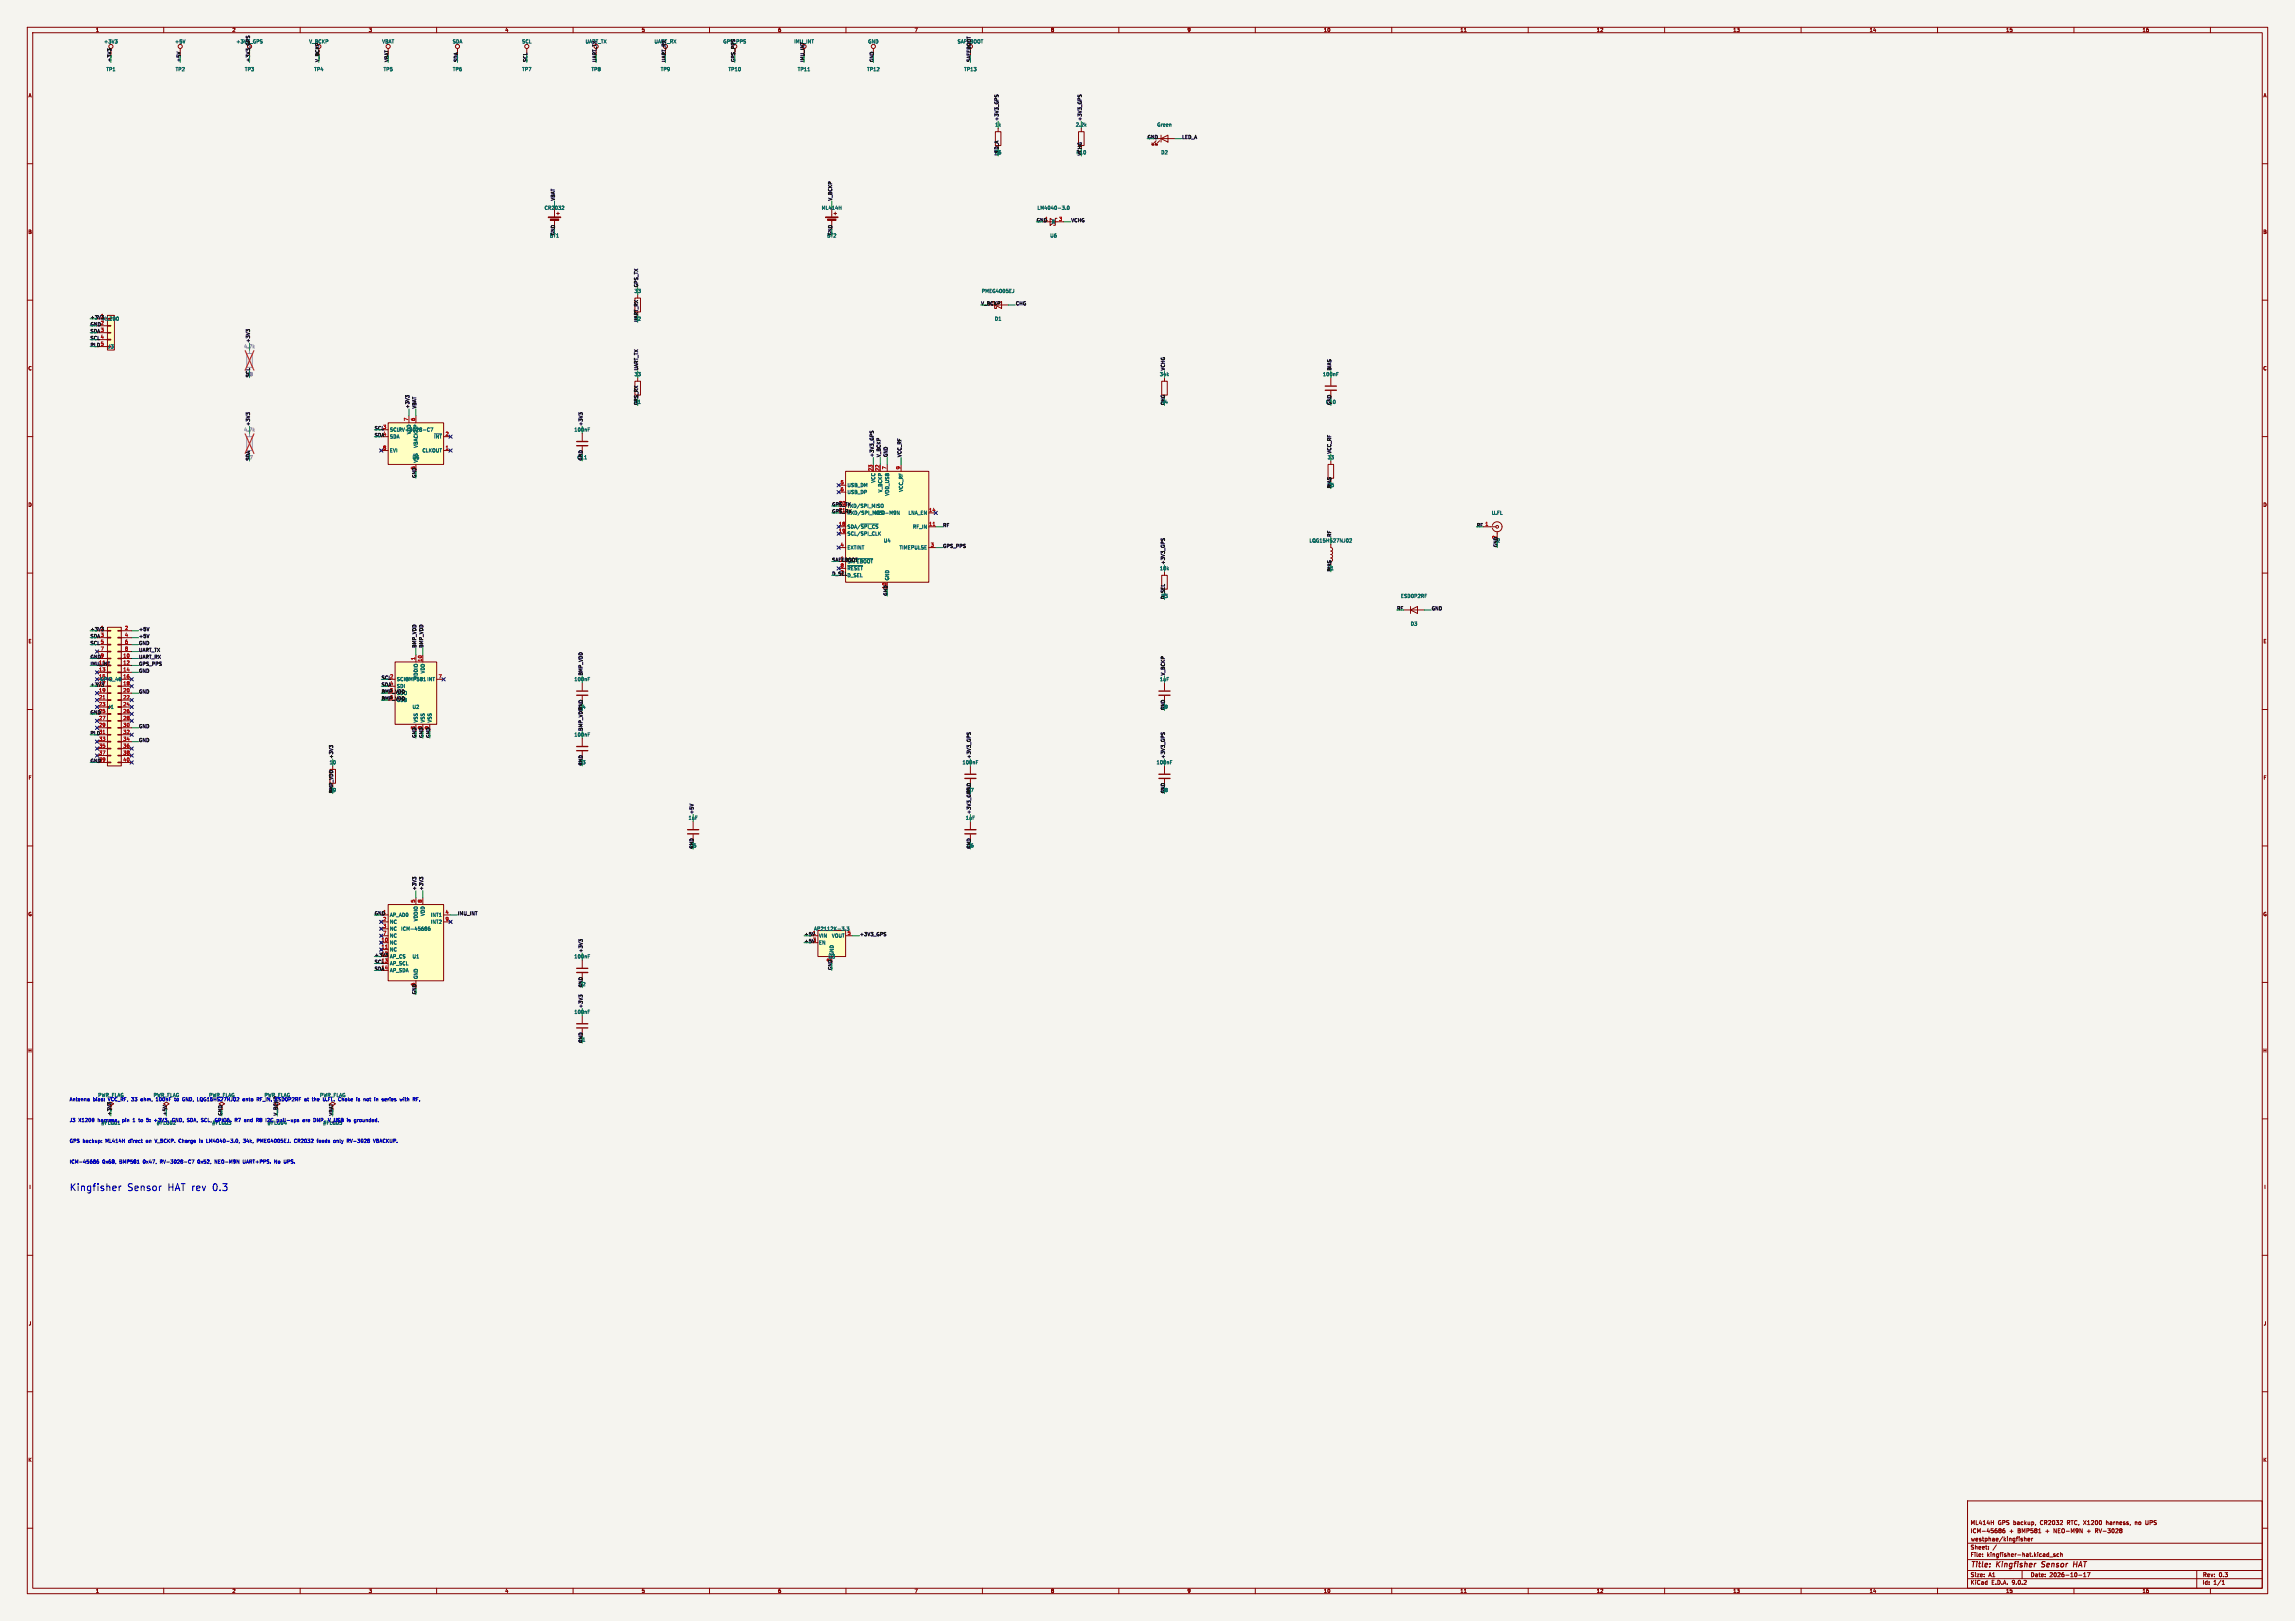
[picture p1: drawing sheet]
<svg xmlns="http://www.w3.org/2000/svg" width="841mm" height="594mm" viewBox="0 0 841 594" stroke-linecap="round" stroke-linejoin="round" font-family="sans-serif">
<defs><g id="words">
<g font-size="3.5" fill="#0000c2">
<text x="25.4" y="436.6">Kingfisher</text>
<text x="46.4" y="436.6">Sensor</text>
<text x="61.1" y="436.6">HAT rev</text>
<text x="77.3" y="436.6">0.3</text>
</g>
<g font-size="2.8" fill="#840000">
<text x="722" y="574.9">Title:</text>
<text x="731.7" y="574.9">Kingfisher</text>
<text x="749" y="574.9">Sensor</text>
<text x="761.4" y="574.9">HAT</text>
</g>
<g font-size="2.1" fill="#840000">
<text x="722" y="562">ICM-45686</text>
<text x="722" y="559">ML414H</text>
<text x="732.1" y="559">GPS backup,</text>
<text x="736.2" y="562">+</text>
<text x="739.4" y="562">BMP581</text>
<text x="747.8" y="559">CR2032</text>
<text x="749.7" y="562">+</text>
<text x="752.8" y="562">NEO-M9N</text>
<text x="757.8" y="559">RTC, X1200</text>
<text x="765.2" y="562">+</text>
<text x="768.4" y="562">RV-3028</text>
<text x="772.4" y="559">harness,</text>
<text x="783.1" y="559">no</text>
<text x="787.1" y="559">UPS</text>
<text x="722" y="568">Sheet:</text>
<text x="722" y="565.2">westphae/kingfisher</text>
<text x="722" y="570.7">File:</text>
<text x="728.1" y="570.7">kingfisher-hat.kicad_sch</text>
<text x="722" y="580.9">KiCad</text>
<text x="722" y="578.1">Size:</text>
<text x="728.7" y="578.1">A1</text>
<text x="729.7" y="580.9">E.D.A.</text>
<text x="737.3" y="580.9">9.0.2</text>
<text x="744" y="578.1">Date:</text>
<text x="751" y="578.1">2026-10-17</text>
<text x="807" y="578.3">Rev:</text>
<text x="807" y="580.9">Id:</text>
<text x="811.1" y="580.9">1/1</text>
<text x="813.4" y="578.3">0.3</text>
</g>
<g font-size="1.8" fill="#840000">
<text x="35" y="11.9">1</text>
<text x="85" y="11.9">2</text>
<text x="135" y="11.9">3</text>
<text x="185" y="11.9">4</text>
<text x="235" y="11.9">5</text>
<text x="285" y="11.9">6</text>
<text x="335" y="11.9">7</text>
<text x="385" y="11.9">8</text>
<text x="435" y="11.9">9</text>
<text x="485" y="11.9">10</text>
<text x="535" y="11.9">11</text>
<text x="585" y="11.9">12</text>
<text x="635" y="11.9">13</text>
<text x="685" y="11.9">14</text>
<text x="735" y="11.9">15</text>
<text x="785" y="11.9">16</text>
<text x="10.3" y="35.9">A</text>
<text x="829.3" y="35.9">A</text>
<text x="10.3" y="85.9">B</text>
<text x="829.2" y="85.9">B</text>
<text x="10.3" y="135.9">C</text>
<text x="829.2" y="135.9">C</text>
<text x="10.3" y="185.9">D</text>
<text x="829.2" y="185.9">D</text>
<text x="10.3" y="235.9">E</text>
<text x="829.3" y="235.9">E</text>
<text x="10.3" y="285.9">F</text>
<text x="829.3" y="285.9">F</text>
<text x="10.3" y="335.9">G</text>
<text x="829.2" y="335.9">G</text>
<text x="10.2" y="385.9">H</text>
<text x="829.2" y="385.9">H</text>
<text x="10.6" y="435.9">I</text>
<text x="829.6" y="435.9">I</text>
<text x="10.4" y="485.9">J</text>
<text x="829.4" y="485.9">J</text>
<text x="10.3" y="535.9">K</text>
<text x="829.2" y="535.9">K</text>
<text x="35" y="583.9">1</text>
<text x="85" y="583.9">2</text>
<text x="135" y="583.9">3</text>
<text x="185" y="583.9">4</text>
<text x="235" y="583.9">5</text>
<text x="285" y="583.9">6</text>
<text x="335" y="583.9">7</text>
<text x="385" y="583.9">8</text>
<text x="435" y="583.9">9</text>
<text x="485" y="583.9">10</text>
<text x="535" y="583.9">11</text>
<text x="585" y="583.9">12</text>
<text x="635" y="583.9">13</text>
<text x="685" y="583.9">14</text>
<text x="735" y="583.9">15</text>
<text x="785" y="583.9">16</text>
</g>
<g font-size="1.8" fill="#006464">
<text x="38" y="16.1">+3V3</text>
<text x="64" y="16.1">+5V</text>
<text x="86.4" y="16.1">+3V3_GPS</text>
<text x="113.2" y="16.1">V_BCKP</text>
<text x="139.9" y="16.1">VBAT</text>
<text x="165.8" y="16.1">SDA</text>
<text x="191.2" y="16.1">SCL</text>
<text x="239.7" y="16.1">UART_RX</text>
<text x="264.9" y="16.1">GPS_PPS</text>
<text x="290.9" y="16.1">IMU_INT</text>
<text x="318" y="16.1">GND</text>
<text x="38.8" y="26.3">TP1</text>
<text x="64.2" y="26.3">TP2</text>
<text x="89.6" y="26.3">TP3</text>
<text x="115" y="26.3">TP4</text>
<text x="140.4" y="26.3">TP5</text>
<text x="165.8" y="26.3">TP6</text>
<text x="191.2" y="26.3">TP7</text>
<text x="216.6" y="26.3">TP8</text>
<text x="242" y="26.3">TP9</text>
<text x="266.8" y="26.3">TP10</text>
<text x="292.2" y="26.3">TP11</text>
<text x="317.6" y="26.3">TP12</text>
<text x="353.2" y="26.3">TP13</text>
<text x="364.5" y="46.6">1k</text>
<text x="394.1" y="46.6">2.2k</text>
<text x="423.9" y="46.6">Green</text>
<text x="425.4" y="56.7">D2</text>
<text x="199.4" y="77.1">CR2032</text>
<text x="301" y="77.1">ML414H</text>
<text x="380" y="77.1">LM4040-3.0</text>
<text x="385.4" y="82.1">K</text>
<text x="384.7" y="87.2">U6</text>
<text x="232.4" y="107.5">33</text>
<text x="359.6" y="107.5">PMEG4005EJ</text>
<text x="37.5" y="117.7">X1200</text>
<text x="364.4" y="117.7">D1</text>
<text x="39.4" y="127.9">J3</text>
<text x="232.4" y="138">33</text>
<text x="424.9" y="138">34k</text>
<text x="484.6" y="138">100nF</text>
<text x="142.7" y="158.3">SCLRV-3028-C7</text>
<text x="142.7" y="160.9">SDA</text>
<text x="150.7" y="159.3" transform="rotate(-90 150.7 159.3)">VDD</text>
<text x="158.9" y="160.9">~{INT}</text>
<text x="210.3" y="158.3">100nF</text>
<text x="142.7" y="166">EVI</text>
<text x="153.3" y="164.2" transform="rotate(-90 153.3 164.2)">VBACKUP</text>
<text x="154.7" y="166">CLKOUT</text>
<text x="151" y="168.5">U5</text>
<text x="153.3" y="169.7" transform="rotate(-90 153.3 169.7)">VSS</text>
<text x="486.4" y="168.5">33</text>
<text x="310.4" y="178.7">USB_DM</text>
<text x="320.9" y="177.1" transform="rotate(-90 320.9 177.1)">VCC</text>
<text x="310.4" y="181.2">USB_DP</text>
<text x="323.4" y="180.6" transform="rotate(-90 323.4 180.6)">V_BCKP</text>
<text x="326" y="181.8" transform="rotate(-90 326 181.8)">VDD_USB</text>
<text x="331.1" y="180.4" transform="rotate(-90 331.1 180.4)">VCC_RF</text>
<text x="310.4" y="186.3">TXD/SPI_MISO</text>
<text x="310.4" y="188.8">RXD/SPI_MOSI</text>
<text x="320.3" y="188.8">NEO-M9N</text>
<text x="332.8" y="188.8">LNA_EN</text>
<text x="546.5" y="188.8">U.FL</text>
<text x="310.4" y="193.9">SDA/~{SPI_CS}</text>
<text x="310.4" y="196.4">SCL/SPI_CLK</text>
<text x="334.4" y="193.9">RF_IN</text>
<text x="310.4" y="201.5">EXTINT</text>
<text x="323.7" y="199">U4</text>
<text x="329.5" y="201.5">TIMEPULSE</text>
<text x="479.7" y="199">LQG15HS27NJ02</text>
<text x="310.4" y="206.6">~{SAFEBOOT}</text>
<text x="310.4" y="209.1">~{RESET}</text>
<text x="424.9" y="209.1">10k</text>
<text x="310.4" y="211.7">D_SEL</text>
<text x="326" y="212.9" transform="rotate(-90 326 212.9)">GND</text>
<text x="513.2" y="219.3">ESD0P2RF</text>
<text x="516.8" y="229.5">D3</text>
<text x="36.2" y="248.7">15</text>
<text x="36.6" y="249.8">GPIO_40</text>
<text x="145.3" y="249.8">SCKBMP581 INT</text>
<text x="153.3" y="248.8" transform="rotate(-90 153.3 248.8)">VDDIO</text>
<text x="155.8" y="246.9" transform="rotate(-90 155.8 246.9)">VDD</text>
<text x="210.3" y="249.8">100nF</text>
<text x="424.9" y="249.8">1uF</text>
<text x="39.4" y="259.9">J1</text>
<text x="151" y="259.9">U2</text>
<text x="153.3" y="264.9" transform="rotate(-90 153.3 264.9)">VSS</text>
<text x="155.8" y="264.9" transform="rotate(-90 155.8 264.9)">VSS</text>
<text x="158.3" y="264.9" transform="rotate(-90 158.3 264.9)">VSS</text>
<text x="210.3" y="270.1">100nF</text>
<text x="120.6" y="280.3">10</text>
<text x="352.6" y="280.3">100nF</text>
<text x="423.7" y="280.3">100nF</text>
<text x="252.2" y="300.6">1uF</text>
<text x="353.8" y="300.6">1uF</text>
<text x="155.8" y="335.8" transform="rotate(-90 155.8 335.8)">VDD</text>
<text x="142.7" y="336.1">AP_AD0</text>
<text x="142.7" y="338.7">NC</text>
<text x="142.7" y="341.2">NC</text>
<text x="146.8" y="341.2">ICM-45686</text>
<text x="153.3" y="337.7" transform="rotate(-90 153.3 337.7)">VDDIO</text>
<text x="157.7" y="336.1">INT1</text>
<text x="157.7" y="338.7">INT2</text>
<text x="298.2" y="341.2">AP2112K-3.3</text>
<text x="142.7" y="343.8">NC</text>
<text x="142.7" y="346.3">NC</text>
<text x="300" y="343.8">VIN</text>
<text x="300" y="346.3">EN</text>
<text x="304.7" y="343.8">VOUT</text>
<text x="310.4" y="342.6">5</text>
<text x="142.7" y="348.8">NC</text>
<text x="142.7" y="351.4">AP_CS</text>
<text x="142.7" y="353.9">AP_SCL</text>
<text x="151" y="351.4">U1</text>
<text x="210.3" y="351.4">100nF</text>
<text x="303.4" y="351.4">U3</text>
<text x="305.7" y="350.3" transform="rotate(-90 305.7 350.3)">GND</text>
<text x="142.7" y="356.5">AP_SDA</text>
<text x="153.3" y="358.9" transform="rotate(-90 153.3 358.9)">GND</text>
<text x="210.3" y="371.7">100nF</text>
<text x="96.8" y="402.2">PWR_FLAG</text>
</g>
<g font-size="1.8" fill="#0f0f0f">
<text x="214.4" y="16.1">UART_TX</text>
<text x="350.8" y="16.1">SAFEBOOT</text>
<text x="366.1" y="44.4" transform="rotate(-90 366.1 44.4)">+3V3_GPS</text>
<text x="396.6" y="44.4" transform="rotate(-90 396.6 44.4)">+3V3_GPS</text>
<text x="433.1" y="51.1">LED_A</text>
<text x="364.4" y="56.7">R6</text>
<text x="394.3" y="56.7">R10</text>
<text x="203.5" y="73.7" transform="rotate(-90 203.5 73.7)">VBAT</text>
<text x="305.1" y="73.7" transform="rotate(-90 305.1 73.7)">V_BCKP</text>
<text x="382.8" y="81">1</text>
<text x="392.4" y="81.6">VCHG</text>
<text x="201.4" y="87.2">BT1</text>
<text x="303" y="87.2">BT2</text>
<text x="234" y="105.4" transform="rotate(-90 234 105.4)">GPS_TX</text>
<text x="372.1" y="112.1">CHG</text>
<text x="36.8" y="116.6">1</text>
<text x="36.8" y="119.1">2</text>
<text x="232.3" y="117.7">R2</text>
<text x="91.8" y="125.7" transform="rotate(-90 91.8 125.7)">+3V3</text>
<text x="36.8" y="126.7">5</text>
<text x="234" y="135.9" transform="rotate(-90 234 135.9)">UART_TX</text>
<text x="427" y="135.9" transform="rotate(-90 427 135.9)">VCHG</text>
<text x="488" y="135.9" transform="rotate(-90 488 135.9)">BIAS</text>
<text x="90.1" y="138">R8</text>
<text x="150.2" y="149.9" transform="rotate(-90 150.2 149.9)">+3V3</text>
<text x="152.7" y="149.9" transform="rotate(-90 152.7 149.9)">VBAT</text>
<text x="232.3" y="148.2">R1</text>
<text x="425.4" y="148.2">R4</text>
<text x="485.7" y="148.2">C10</text>
<text x="91.8" y="156.2" transform="rotate(-90 91.8 156.2)">+3V3</text>
<text x="140.3" y="157.2">3</text>
<text x="140.3" y="159.8">4</text>
<text x="213.7" y="156.2" transform="rotate(-90 213.7 156.2)">+3V3</text>
<text x="320.4" y="167.6" transform="rotate(-90 320.4 167.6)">+3V3_GPS</text>
<text x="322.9" y="167.6" transform="rotate(-90 322.9 167.6)">V_BCKP</text>
<text x="325.4" y="167.6" transform="rotate(-90 325.4 167.6)">GND</text>
<text x="330.5" y="167.6" transform="rotate(-90 330.5 167.6)">VCC_RF</text>
<text x="488" y="166.4" transform="rotate(-90 488 166.4)">VCC_RF</text>
<text x="90.1" y="168.5">R7</text>
<text x="152.1" y="172.2" transform="rotate(-90 152.1 172.2)">5</text>
<text x="211.4" y="168.5">C11</text>
<text x="486.3" y="178.7">R5</text>
<text x="307.3" y="185.2">20</text>
<text x="307.3" y="187.7">21</text>
<text x="345.4" y="193.4">RF</text>
<text x="488" y="196.8" transform="rotate(-90 488 196.8)">RF</text>
<text x="548.4" y="197.6" transform="rotate(-90 548.4 197.6)">2</text>
<text x="345.4" y="201">GPS_PPS</text>
<text x="547.4" y="199">J2</text>
<text x="307.9" y="205.5">1</text>
<text x="427" y="207" transform="rotate(-90 427 207)">+3V3_GPS</text>
<text x="486.5" y="209.1">L1</text>
<text x="307.9" y="210.6">2</text>
<text x="324.9" y="215.9" transform="rotate(-90 324.9 215.9)">10</text>
<text x="425.4" y="219.3">R3</text>
<text x="524.5" y="223.8">GND</text>
<text x="36.8" y="230.9">1</text>
<text x="50.8" y="231.5">+5V</text>
<text x="50.8" y="234">+5V</text>
<text x="50.8" y="236.5">GND</text>
<text x="50.8" y="239.1">UART_TX</text>
<text x="152.7" y="237.5" transform="rotate(-90 152.7 237.5)">BMP_VDD</text>
<text x="155.3" y="237.5" transform="rotate(-90 155.3 237.5)">BMP_VDD</text>
<text x="36.2" y="243.6">11</text>
<text x="36.8" y="241">9</text>
<text x="50.8" y="241.6">UART_RX</text>
<text x="50.8" y="244.2">GPS_PPS</text>
<text x="36.2" y="251.2">17</text>
<text x="50.8" y="246.7">GND</text>
<text x="142.8" y="248.7">2</text>
<text x="142.8" y="251.2">4</text>
<text x="213.7" y="247.6" transform="rotate(-90 213.7 247.6)">BMP_VDD</text>
<text x="427" y="247.6" transform="rotate(-90 427 247.6)">V_BCKP</text>
<text x="50.8" y="254.3">GND</text>
<text x="142.8" y="253.7">5</text>
<text x="142.8" y="256.3">6</text>
<text x="145.3" y="252.3">SDI</text>
<text x="145.3" y="254.9">SDO</text>
<text x="145.3" y="257.4">CSB</text>
<text x="36.2" y="261.4">25</text>
<text x="212" y="259.9">C4</text>
<text x="425.4" y="259.9">C9</text>
<text x="36.2" y="269">31</text>
<text x="50.8" y="267">GND</text>
<text x="152.1" y="267.4" transform="rotate(-90 152.1 267.4)">3</text>
<text x="154.7" y="267.4" transform="rotate(-90 154.7 267.4)">8</text>
<text x="157.2" y="267.4" transform="rotate(-90 157.2 267.4)">9</text>
<text x="213.7" y="268" transform="rotate(-90 213.7 268)">BMP_VDD</text>
<text x="50.8" y="272.1">GND</text>
<text x="36.2" y="279.1">39</text>
<text x="122.2" y="278.1" transform="rotate(-90 122.2 278.1)">+3V3</text>
<text x="212" y="280.3">C3</text>
<text x="355.9" y="278.1" transform="rotate(-90 355.9 278.1)">+3V3_GPS</text>
<text x="427" y="278.1" transform="rotate(-90 427 278.1)">+3V3_GPS</text>
<text x="120.6" y="290.4">R9</text>
<text x="354.3" y="290.4">C7</text>
<text x="425.4" y="290.4">C8</text>
<text x="254.3" y="298.4" transform="rotate(-90 254.3 298.4)">+5V</text>
<text x="355.9" y="298.4" transform="rotate(-90 355.9 298.4)">+3V3_GPS</text>
<text x="252.7" y="310.7">C5</text>
<text x="354.3" y="310.7">C6</text>
<text x="152.7" y="326.4" transform="rotate(-90 152.7 326.4)">+3V3</text>
<text x="155.3" y="326.4" transform="rotate(-90 155.3 326.4)">+3V3</text>
<text x="140.3" y="335">1</text>
<text x="167.6" y="335.6">IMU_INT</text>
<text x="297.7" y="342.6">1</text>
<text x="297.7" y="345.2">3</text>
<text x="315" y="343.2">+3V3_GPS</text>
<text x="139.7" y="350.3">12</text>
<text x="139.7" y="352.8">13</text>
<text x="213.7" y="349.2" transform="rotate(-90 213.7 349.2)">+3V3</text>
<text x="304.5" y="352.5" transform="rotate(-90 304.5 352.5)">2</text>
<text x="139.7" y="355.3">14</text>
<text x="152.1" y="361.4" transform="rotate(-90 152.1 361.4)">6</text>
<text x="212" y="361.5">C2</text>
<text x="213.7" y="369.6" transform="rotate(-90 213.7 369.6)">+3V3</text>
<text x="212" y="381.9">C1</text>
</g>
<g font-size="1.8" fill="#009600">
<text x="41" y="22.9" transform="rotate(-90 41 22.9)">+3V3</text>
<text x="66.4" y="22.9" transform="rotate(-90 66.4 22.9)">+5V</text>
<text x="91.8" y="22.9" transform="rotate(-90 91.8 22.9)">+3V3_GPS</text>
<text x="117.2" y="22.9" transform="rotate(-90 117.2 22.9)">V_BCKP</text>
<text x="142.6" y="22.9" transform="rotate(-90 142.6 22.9)">VBAT</text>
<text x="168" y="22.9" transform="rotate(-90 168 22.9)">SDA</text>
<text x="193.4" y="22.9" transform="rotate(-90 193.4 22.9)">SCL</text>
<text x="218.8" y="22.9" transform="rotate(-90 218.8 22.9)">UART_TX</text>
<text x="244.2" y="22.9" transform="rotate(-90 244.2 22.9)">UART_RX</text>
<text x="269.6" y="22.9" transform="rotate(-90 269.6 22.9)">GPS_PPS</text>
<text x="295" y="22.9" transform="rotate(-90 295 22.9)">IMU_INT</text>
<text x="320.4" y="22.9" transform="rotate(-90 320.4 22.9)">GND</text>
<text x="355.9" y="22.9" transform="rotate(-90 355.9 22.9)">SAFEBOOT</text>
<text x="420.4" y="51.1">GND</text>
<text x="366.1" y="57.1" transform="rotate(-90 366.1 57.1)">LED_A</text>
<text x="396.6" y="57.1" transform="rotate(-90 396.6 57.1)">VCHG</text>
<text x="379.7" y="81.6">GND</text>
<text x="203.5" y="86.4" transform="rotate(-90 203.5 86.4)">GND</text>
<text x="305.1" y="86.4" transform="rotate(-90 305.1 86.4)">GND</text>
<text x="359.4" y="112.1">V_BCKP</text>
<text x="33" y="119.7">GND</text>
<text x="33" y="117.2">+3V3</text>
<text x="234" y="118.1" transform="rotate(-90 234 118.1)">UART_RX</text>
<text x="33" y="122.2">SDA</text>
<text x="33" y="124.8">SCL</text>
<text x="33" y="127.3">PLD</text>
<text x="91.8" y="138.4" transform="rotate(-90 91.8 138.4)">SCL</text>
<text x="234" y="148.6" transform="rotate(-90 234 148.6)">GPS_RX</text>
<text x="427" y="148.6" transform="rotate(-90 427 148.6)">CHG</text>
<text x="488" y="148.6" transform="rotate(-90 488 148.6)">GND</text>
<text x="137.2" y="160.3">SDA</text>
<text x="137.2" y="157.8">SCL</text>
<text x="91.8" y="168.9" transform="rotate(-90 91.8 168.9)">SDA</text>
<text x="213.7" y="168.9" transform="rotate(-90 213.7 168.9)">GND</text>
<text x="152.7" y="175.3" transform="rotate(-90 152.7 175.3)">GND</text>
<text x="488" y="179.1" transform="rotate(-90 488 179.1)">BIAS</text>
<text x="304.8" y="185.7">GPS_TX</text>
<text x="304.8" y="188.3">GPS_RX</text>
<text x="541" y="193.4">RF</text>
<text x="549" y="200.7" transform="rotate(-90 549 200.7)">GND</text>
<text x="304.8" y="206.1">SAFEBOOT</text>
<text x="488" y="209.5" transform="rotate(-90 488 209.5)">BIAS</text>
<text x="304.8" y="211.1">D_SEL</text>
<text x="325.4" y="218.4" transform="rotate(-90 325.4 218.4)">GND</text>
<text x="427" y="219.7" transform="rotate(-90 427 219.7)">D_SEL</text>
<text x="511.8" y="223.8">RF</text>
<text x="33" y="231.5">+3V3</text>
<text x="33" y="234">SDA</text>
<text x="33" y="236.5">SCL</text>
<text x="33" y="244.2">IMU_INT</text>
<text x="33" y="241.6">GND</text>
<text x="33" y="251.8">+3V3</text>
<text x="139.7" y="249.2">SCL</text>
<text x="139.7" y="251.8">SDA</text>
<text x="139.7" y="254.3">BMP_VDD</text>
<text x="139.7" y="256.9">BMP_VDD</text>
<text x="33" y="261.9">GND</text>
<text x="213.7" y="260.3" transform="rotate(-90 213.7 260.3)">GND</text>
<text x="427" y="260.3" transform="rotate(-90 427 260.3)">GND</text>
<text x="33" y="269.6">PLD</text>
<text x="152.7" y="270.5" transform="rotate(-90 152.7 270.5)">GND</text>
<text x="155.3" y="270.5" transform="rotate(-90 155.3 270.5)">GND</text>
<text x="157.8" y="270.5" transform="rotate(-90 157.8 270.5)">GND</text>
<text x="33" y="279.7">GND</text>
<text x="213.7" y="280.7" transform="rotate(-90 213.7 280.7)">GND</text>
<text x="122.2" y="290.8" transform="rotate(-90 122.2 290.8)">BMP_VDD</text>
<text x="355.9" y="290.8" transform="rotate(-90 355.9 290.8)">GND</text>
<text x="427" y="290.8" transform="rotate(-90 427 290.8)">GND</text>
<text x="254.3" y="311.1" transform="rotate(-90 254.3 311.1)">GND</text>
<text x="355.9" y="311.1" transform="rotate(-90 355.9 311.1)">GND</text>
<text x="137.2" y="335.6">GND</text>
<text x="294.6" y="343.2">+5V</text>
<text x="294.6" y="345.8">+5V</text>
<text x="137.2" y="350.8">+3V3</text>
<text x="137.2" y="353.4">SCL</text>
<text x="137.2" y="355.9">SDA</text>
<text x="305.1" y="355.6" transform="rotate(-90 305.1 355.6)">GND</text>
<text x="152.7" y="364.5" transform="rotate(-90 152.7 364.5)">GND</text>
<text x="213.7" y="361.9" transform="rotate(-90 213.7 361.9)">GND</text>
<text x="213.7" y="382.3" transform="rotate(-90 213.7 382.3)">GND</text>
<text x="41" y="408.9" transform="rotate(-90 41 408.9)">+3V3</text>
<text x="61.3" y="408.9" transform="rotate(-90 61.3 408.9)">+5V</text>
<text x="81.6" y="408.9" transform="rotate(-90 81.6 408.9)">GND</text>
<text x="122.2" y="408.9" transform="rotate(-90 122.2 408.9)">VBAT</text>
</g>
<g font-size="1.8" fill="#a90000">
<text x="387.9" y="81">3</text>
<text x="36.8" y="121.7">3</text>
<text x="36.8" y="124.2">4</text>
<text x="149.6" y="154.4" transform="rotate(-90 149.6 154.4)">7</text>
<text x="152.1" y="154.4" transform="rotate(-90 152.1 154.4)">6</text>
<text x="163.1" y="159.8">2</text>
<text x="140.3" y="164.8">8</text>
<text x="163.1" y="164.8">1</text>
<text x="319.8" y="172.8" transform="rotate(-90 319.8 172.8)">23</text>
<text x="322.3" y="172.8" transform="rotate(-90 322.3 172.8)">22</text>
<text x="324.9" y="172.2" transform="rotate(-90 324.9 172.2)">7</text>
<text x="329.9" y="172.2" transform="rotate(-90 329.9 172.2)">9</text>
<text x="307.9" y="177.5">5</text>
<text x="307.9" y="180.1">6</text>
<text x="340.3" y="187.7">14</text>
<text x="307.3" y="192.8">18</text>
<text x="307.3" y="195.3">19</text>
<text x="340.3" y="192.8">11</text>
<text x="544.1" y="192.8">1</text>
<text x="307.9" y="200.4">4</text>
<text x="340.9" y="200.4">3</text>
<text x="307.9" y="208">8</text>
<text x="36.8" y="233.4">3</text>
<text x="45.6" y="230.9">2</text>
<text x="45.6" y="233.4">4</text>
<text x="36.8" y="236">5</text>
<text x="36.8" y="238.5">7</text>
<text x="45.6" y="236">6</text>
<text x="45.6" y="238.5">8</text>
<text x="45" y="241">10</text>
<text x="45" y="243.6">12</text>
<text x="152.1" y="242" transform="rotate(-90 152.1 242)">1</text>
<text x="154.7" y="242.6" transform="rotate(-90 154.7 242.6)">10</text>
<text x="36.2" y="246.1">13</text>
<text x="45" y="246.1">14</text>
<text x="45" y="248.7">16</text>
<text x="45" y="251.2">18</text>
<text x="160.6" y="248.7">7</text>
<text x="36.2" y="253.7">19</text>
<text x="36.2" y="256.3">21</text>
<text x="45" y="253.7">20</text>
<text x="45" y="256.3">22</text>
<text x="36.2" y="258.8">23</text>
<text x="36.2" y="263.9">27</text>
<text x="45" y="258.8">24</text>
<text x="45" y="261.4">26</text>
<text x="45" y="263.9">28</text>
<text x="36.2" y="266.4">29</text>
<text x="45" y="266.4">30</text>
<text x="45" y="269">32</text>
<text x="36.2" y="271.5">33</text>
<text x="36.2" y="274.1">35</text>
<text x="45" y="271.5">34</text>
<text x="45" y="274.1">36</text>
<text x="36.2" y="276.6">37</text>
<text x="45" y="276.6">38</text>
<text x="45" y="279.1">40</text>
<text x="152.1" y="330.9" transform="rotate(-90 152.1 330.9)">5</text>
<text x="154.7" y="330.9" transform="rotate(-90 154.7 330.9)">8</text>
<text x="163.1" y="335">4</text>
<text x="140.3" y="337.6">2</text>
<text x="140.3" y="340.1">3</text>
<text x="163.1" y="337.6">9</text>
<text x="139.7" y="345.2">10</text>
<text x="139.7" y="347.7">11</text>
<text x="140.3" y="342.6">7</text>
</g>
<g font-size="1.8" fill="#939391">
<text x="89.3" y="127.9">4.7k</text>
<text x="89.3" y="158.3">4.7k</text>
</g>
<g font-size="1.8" fill="#0000c2">
<text x="25.4" y="403.6">Antenna</text>
<text x="34.1" y="403.6">bias:</text>
<text x="35.8" y="402.2">PWR_FLAG</text>
<text x="39.8" y="403.6">VCC_RF, 33</text>
<text x="52.1" y="403.6">ohm,</text>
<text x="56.1" y="402.2">PWR_FLAG</text>
<text x="57.9" y="403.6">100nF</text>
<text x="64.9" y="403.6">to</text>
<text x="67.9" y="403.6">GND, LQG15HS27NJ02</text>
<text x="76.5" y="402.2">PWR_FLAG</text>
<text x="90.5" y="403.6">onto</text>
<text x="95.8" y="403.6">RF_IN.</text>
<text x="102.9" y="403.6">ESD0P2RF</text>
<text x="113.7" y="403.6">at</text>
<text x="116.8" y="403.6">the</text>
<text x="117.1" y="402.2">PWR_FLAG</text>
<text x="120.9" y="403.6">U.FL.</text>
<text x="126.7" y="403.6">Choke</text>
<text x="133.6" y="403.6">is</text>
<text x="136.4" y="403.6">not</text>
<text x="140.6" y="403.6">in</text>
<text x="143.5" y="403.6">series</text>
<text x="150.3" y="403.6">with</text>
<text x="25.4" y="411.2">J3</text>
<text x="28.7" y="411.2">X1200</text>
<text x="36" y="411.2">harness,</text>
<text x="37" y="412.3">#FLG01</text>
<text x="45.1" y="411.2">pin</text>
<text x="49.2" y="411.2">1</text>
<text x="51.6" y="411.2">to</text>
<text x="54.6" y="411.2">5:</text>
<text x="57.3" y="412.3">#FLG02</text>
<text x="57.6" y="411.2">+3V3,</text>
<text x="64.5" y="411.2">GND, SDA, SCL,</text>
<text x="77.6" y="412.3">#FLG03</text>
<text x="80.7" y="411.2">GPIO6.</text>
<text x="88.2" y="411.2">R7</text>
<text x="91.8" y="411.2">and</text>
<text x="96.5" y="411.2">R8</text>
<text x="98" y="412.3">#FLG04</text>
<text x="100.1" y="411.2">I2C</text>
<text x="101.9" y="408.9" transform="rotate(-90 101.9 408.9)">V_BCKP</text>
<text x="104.4" y="411.2">pull-ups</text>
<text x="114.1" y="411.2">are</text>
<text x="118.3" y="411.2">DNP.</text>
<text x="118.3" y="412.3">#FLG05</text>
<text x="123.9" y="411.2">V_USB is</text>
<text x="133.7" y="411.2">grounded.</text>
<text x="25.4" y="418.8">GPS backup:</text>
<text x="38.8" y="418.8">ML414H</text>
<text x="47.4" y="418.8">direct</text>
<text x="54" y="418.8">on</text>
<text x="57.5" y="418.8">V_BCKP.</text>
<text x="66.4" y="418.8">Charge</text>
<text x="74.2" y="418.8">is</text>
<text x="77" y="418.8">LM4040-3.0,</text>
<text x="90.7" y="418.8">34k,</text>
<text x="95.9" y="418.8">PMEG4005EJ.</text>
<text x="109.8" y="418.8">CR2032</text>
<text x="118.3" y="418.8">feeds</text>
<text x="124.6" y="418.8">only</text>
<text x="129.7" y="418.8">RV-3028</text>
<text x="139.6" y="418.8">VBACKUP.</text>
<text x="25.4" y="426.5">ICM-45686</text>
<text x="37.5" y="426.5">0x68,</text>
<text x="43.9" y="426.5">BMP581</text>
<text x="52.7" y="426.5">0x47,</text>
<text x="59.2" y="426.5">RV-3028-C7</text>
<text x="73.2" y="426.5">0x52,</text>
<text x="79.6" y="426.5">NEO-M9N</text>
<text x="90.1" y="426.5">UART+PPS.</text>
<text x="101.9" y="426.5">No</text>
<text x="105.5" y="426.5">UPS.</text>
</g>
</g></defs>
<path d="M0 0h841v594h-841z" fill="#f5f4ef" stroke="#f5f4ef" stroke-width=".37"/>
<g fill="none" stroke="#840000" stroke-width=".37">
<path d="M10 10h821v574h-821zM12 12h817v570h-817zM60 10v2M110 10v2M160 10v2M210 10v2M260 10v2M310 10v2M360 10v2M410 10v2M460 10v2M510 10v2"/>
<path d="M536.6 11.6h.7M560 10v2M610 10v2M660 10v2M710 10v2M760 10v2M810 10v2M10 60h2M829 60h2M10 110h2M232.7 109.2h2v5.1h-2zM233.7 107.9v1.3"/>
<path d="M829 110h2M232.7 139.7h2v5.1h-2zM233.7 138.4v1.3M10 160h2M213.4 158.7v2.8M829 160h2M213.4 163.6v2.8M10 210h2M829 210h2M10 260h2M829 260h2M120.9 281.9h2v5.1h-2z"/>
<path d="M121.9 280.7v1.2M10 310h2M829 310h2M10 360h2M829 360h2M10 410h2M40.6 405.1l1.1-.6-1.1-.6-1 .6 1 .6v1.3M61 405.1l1-.6-1-.6-1.1 .6 1.1 .6v1.3M121.9 405.1l1-.6-1-.6-1 .6 1 .6v1.3M829 410h2M10 460h2M829 460h2"/>
<path d="M10 510h2M829 510h2M10 560h2M721 550h108v32h-108zM729.7 557.9h.8M730.5 557.2v1.5M746 558.6v.1M746 558.7l-.2 .2M782.5 557.7v1M782.5 557.8h.1M786.3 557.2v1.2l.3 .3M829 560h2"/>
<path d="M721 578.5h108M721 575.5h108M721 571.5h108M721 565.5h108M726.5 570.2h.1M726.5 570.2v.1M726.5 569.5v.1M728.7 567.5v.2M728.7 566.8v.1M731.6 566.1l-1.3 1.9M732.7 560.2l.6 .3-.3 .3M732.7 560.8h.3"/>
<path d="M733 560.8l.3 .6-.6 .3M733.9 561l.3-.2h.4l.1 .7M734 561.5v.1M734 561.6h.6M734.6 560.2l-.6 .3v1M734.7 561.5l-.1 .1M741 575.5v3M743.1 564.2l.7-.2v-.2l-.7 .1 .1 .7h.6M744.5 563.7v1M744.9 563.7l-.4 .3M747 561.7h.9M751.1 570.5h1.1"/>
<path d="M752.5 569.7l.7 .4-.2 .3-.5-.1M752.5 569.6v.1M753.1 569.5l-.6 .1M754.5 569.5l-.5-.1-.3 .3 .2 .6h.6M755.1 569.5h.6v.9M755.1 568.9v1.5M761.7 577.2h1.2M763.5 577.8h.9M763.5 576.7l.5-.4v1.5M764.9 576.3h1l-.7 1.5M777 560.2l.6 .3-.3 .3M777 560.8h.3"/>
<path d="M777.3 560.8l.3 .6-.6 .3M805 575.5v6.5M814.3 579.5l.4-.4v1.5M60 582v2M110 582v2M160 582v2M210 582v2M260 582v2M310 582v2M360 582v2M410 582v2M460 582v2"/>
<path d="M510 582v2M536.6 583.6h.7M560 582v2M610 582v2M660 582v2M710 582v2M760 582v2M810 582v2M814.3 580.6h.9"/>
</g>
<path d="M748.1 574.1l.2 .1M748.4 572.4l-.1 .6M759.9 573.2h1.1M760 572.2l-.2 2" fill="none" stroke="#840000" stroke-width=".4"/>
<path d="M215.5 157.4h.4M215.5 156.8h.6M214.2 168.2h.8M43.2 412.1h.7M63.5 412.1h.8" fill="none" stroke="#006464" stroke-width=".37"/>
<path d="M211.3 161.8h4.1M211.3 163.3h4.1" fill="none" stroke="#840000" stroke-width=".51"/>
<path d="M142.2 154.9h20.4v15.3h-20.4z" fill="#ffffc2"/>
<g fill="none" stroke="#840000" stroke-width=".37">
<path d="M139.7 157.5h2.5M142.2 154.9h20.4v15.3h-20.4zM149.9 152.4v2.5M152.4 152.4v2.5M139.7 160h2.5M139.7 165.1h2.5M152.4 170.2v2.5M162.6 160h2.5M162.6 165.1h2.5M81.3 405.1l1-.6-1-.6-1 .6 1 .6v1.3"/>
<circle cx="142.2" cy="17" r=".76"/>
</g>
<path d="M95.6 14.5l.5 .1M95.9 15.2l.1 .1M96 15.3h.1M96 15.3l-.1 .5M157.4 156.9a.56 .56 0 0 0-.8 .5 .56 .56 0 0 0 .8 .5M157.8 156.8h.8l-.5 1.3M159.2 159h2.6" fill="none" stroke="#006464" stroke-width=".37"/>
<path d="M90.4 129.5h2.1v5.1h-2.1zM91.4 128.3v1.2M91.4 158.7v1.3M90.4 160h2.1v5.1h-2.1z" fill="none" stroke="#9c9b98" stroke-width=".37"/>
<path d="M89.8 128.5l3.2 7.2M93 128.5l-3.2 7.2M89.8 159l3.2 7.1M93 159l-3.2 7.1" fill="none" stroke="#e12e31" stroke-width=".46"/>
<path d="M39.4 115.6h2.5v12.7h-2.5z" fill="#ffffc2"/>
<g fill="none" stroke="#840000" stroke-width=".37">
<path d="M40.6 17.8v2.5M66 17.8v2.5M35.6 116.8h3.8M35.6 119.4h3.8M39.4 115.6h2.5v12.7h-2.5zM39.4 119.3h1.2v.2h-1.2zM35.6 121.9h3.8M35.6 124.5h3.8M35.6 127h3.8M39.4 121.8h1.2v.2h-1.2zM39.4 124.3h1.2v.3h-1.2zM213.4 270.5v2.8"/>
<path d="M213.4 275.3v2.8M254 301v2.8M254 305.8v2.8"/>
<circle cx="40.6" cy="17" r=".76"/>
<circle cx="66" cy="17" r=".76"/>
</g>
<path d="M42.2 14.5h.7l-.4 .5M42.7 15l.2 .3-.2 .5M67.9 14.5l-.5 1.3M43.1 116.1l.3 .5-.3 .8M215.5 269.2h.4M215.5 268.5h.6" fill="none" stroke="#006464" stroke-width=".37"/>
<path d="M211.3 273.6h4.1M211.3 275.1h4.1M252 304h4M252 305.6h4" fill="none" stroke="#840000" stroke-width=".51"/>
<path d="M144.8 242.6h15.2v22.8h-15.2z" fill="#ffffc2"/>
<path d="M142.2 248.9h2.6M142.2 251.5h2.6M144.8 242.6h15.2v22.8h-15.2zM152.4 240v2.6M154.9 240v2.6M160 248.9h2.6M213.4 250.2v2.8M213.4 255v2.8M152.4 265.4v2.6M154.9 265.4v2.6M157.5 265.4v2.6" fill="none" stroke="#840000" stroke-width=".37"/>
<path d="M211.3 253.2h4.1M211.3 254.8h4.1" fill="none" stroke="#840000" stroke-width=".51"/>
<path d="M215.5 248.8h.4M215.5 248.2h.6" fill="none" stroke="#006464" stroke-width=".37"/>
<path d="M39.4 229.9h5v50.8h-5z" fill="#ffffc2"/>
<g fill="none" stroke="#840000" stroke-width=".37">
<path d="M320 17.8v2.5M364.7 48.3h2.1v5h-2.1zM365.8 47v1.3M395.2 48.3h2.1v5h-2.1zM396.2 47v1.3M422.9 50.8h7.6M423.7 51.6l-1.6 1.5h.8h-.8v-.8M424.9 51.6l-1.5 1.5h.8h-.8v-.8M425.4 50.8l2.6-1.3v2.6zM425.4 49.5v2.6M304.8 76.2v3.3M305.6 78.2h1"/>
<path d="M306.1 77.7v1M304.8 80.5v3.3M382.3 81.3h7.6M384.8 80l1.9 1.3-1.9 1.2zM387.3 80h-.6v2.5h-.6M363.9 111.1v-.6h.6v2.5h.6v-.6M364.5 111.8l2.5-1.3v2.5zM364.5 111.8h5.1M425.7 139.7h2v5.1h-2zM426.7 138.4v1.3M487.7 138.4v2.8M487.7 143.3v2.7"/>
<path d="M486.7 170.2h2v5.1h-2zM487.7 168.9v1.3M487.7 199.4v1.3l.4 .1 .2 .5-.2 .5-.4 .1 .6 .6-.1 .5-.5 .2 .6 .4-.1 .6-.5 .3 .5 .2 .1 .5-.6 .5M543.6 193h4.5M546.9 192.5a1.81 1.81 0 0 1 2.7-1 1.81 1.81 0 0 1 .1 3 1.81 1.81 0 0 1-2.8-1M548.6 194.8v3.3M425.7 210.8h2v5.1h-2zM426.7 209.5v1.3M35.6 231.1h3.8M35.6 233.7h3.8M35.6 236.2h3.8M35.6 238.8h3.8"/>
<path d="M39.4 229.9h5v50.8h-5zM39.4 231h1.2v.3h-1.2zM39.4 233.6h1.2v.2h-1.2zM39.4 236.1h1.2v.2h-1.2zM39.4 238.6h1.2v.3h-1.2zM43.2 231h1.2v.3h-1.2zM43.2 233.6h1.2v.2h-1.2zM43.2 236.1h1.2v.2h-1.2zM43.2 238.6h1.2v.3h-1.2zM44.4 231.1h3.9M44.4 233.7h3.9M44.4 236.2h3.9"/>
<path d="M44.4 238.8h3.9M514.3 223.5h7.7M516.9 223.5l2.5-1.3v2.6zM516.9 222.2v2.6M35.6 241.3h3.8M35.6 243.8h3.8M35.6 246.4h3.8M35.6 248.9h3.8M35.6 251.5h3.8M35.6 254h3.8M35.6 256.5h3.8M35.6 259.1h3.8"/>
<path d="M39.4 241.2h1.2v.2h-1.2zM39.4 246.3h1.2v.2h-1.2zM39.4 251.3h1.2v.3h-1.2zM39.4 253.9h1.2v.2h-1.2zM39.4 256.4h1.2v.3h-1.2zM43.2 241.2h1.2v.2h-1.2zM43.2 243.7h1.2v.3h-1.2zM43.2 246.3h1.2v.2h-1.2zM43.2 251.3h1.2v.3h-1.2zM43.2 253.9h1.2v.2h-1.2zM43.2 256.4h1.2v.3h-1.2zM43.2 259h1.2v.2h-1.2z"/>
<path d="M44.4 241.3h3.9M44.4 243.8h3.9M44.4 246.4h3.9M44.4 248.9h3.9M44.4 251.5h3.9M44.4 254h3.9M44.4 256.5h3.9M44.4 259.1h3.9M426.7 250.2v2.8M426.7 255v2.8M35.6 261.6h3.8M35.6 264.2h3.8"/>
<path d="M35.6 266.7h3.8M35.6 269.2h3.8M35.6 271.8h3.8M35.6 274.3h3.8M35.6 276.9h3.8M35.6 279.4h3.8M39.4 261.5h1.2v.2h-1.2zM39.4 264h1.2v.3h-1.2zM39.4 266.6h1.2v.2h-1.2zM39.4 269.1h1.2v.3h-1.2zM39.4 271.7h1.2v.2h-1.2zM39.4 274.2h1.2v.2h-1.2z"/>
<path d="M39.4 276.7h1.2v.3h-1.2zM39.4 279.3h1.2v.2h-1.2zM43.2 261.5h1.2v.2h-1.2zM43.2 264h1.2v.3h-1.2zM43.2 266.6h1.2v.2h-1.2zM43.2 269.1h1.2v.3h-1.2zM43.2 271.7h1.2v.2h-1.2zM43.2 274.2h1.2v.2h-1.2zM43.2 276.7h1.2v.3h-1.2zM43.2 279.3h1.2v.2h-1.2zM44.4 261.6h3.9M44.4 264.2h3.9"/>
<path d="M44.4 266.7h3.9M44.4 269.2h3.9M44.4 271.8h3.9M44.4 274.3h3.9M44.4 276.9h3.9M44.4 279.4h3.9M355.6 280.7v2.8M355.6 285.5v2.8M426.7 280.7v2.8M426.7 285.5v2.8M355.6 301v2.8M355.6 305.8v2.8"/>
<path d="M213.4 372.1v2.8M213.4 376.9v2.8"/>
<circle cx="320" cy="17" r=".76"/>
<circle cx="548.6" cy="193" r=".51"/>
</g>
<path d="M37.7 256.1h.7M37.7 268.8h.7" fill="none" stroke="#a90000" stroke-width=".37"/>
<g fill="none" stroke="#006464" stroke-width=".37">
<path d="M296 26h.7M307.5 76.1h.7M308.2 75.5v1.3M390.6 76.7h.1M390.5 76.7h.1M391.3 75.6l.1-.1a.58 .58 0 0 1 .4 .7 .58 .58 0 0 1-.6 .5zM391.7 76.7h-.1M371.5 106v.9l-.4 .4M489.8 137.1h.5M489.8 136.5h.6M494.6 197.5h.1M494.6 197.5l.5-.1 .2 .4-.8 .9h.8"/>
<path d="M357.7 279.3h.5M357.7 278.7h.7M428.9 279.3h.4M428.9 278.7h.6M215.5 370.8h.4M215.5 370.1h.6"/>
</g>
<g fill="#840000" stroke="#840000" stroke-width=".37">
<path d="M302.5 79.5h4.6v.3h-4.6z"/>
<path d="M303.3 80.3h3v.5h-3z"/>
</g>
<path d="M485.6 141.5h4.1M485.6 143h4.1M424.7 253.2h4.1M424.7 254.8h4.1M353.6 283.7h4M353.6 285.2h4M424.7 283.7h4.1M424.7 285.2h4.1M353.6 304h4M353.6 305.6h4M211.3 375.2h4.1M211.3 376.7h4.1" fill="none" stroke="#840000" stroke-width=".51"/>
<path d="M309.9 172.7h30.5v40.7h-30.5z" fill="#ffffc2"/>
<g fill="none" stroke="#840000" stroke-width=".37">
<path d="M307.3 177.8h2.6M309.9 172.7h30.5v40.7h-30.5zM320 170.2v2.5M322.6 170.2v2.5M325.1 170.2v2.5M330.2 170.2v2.5M307.3 180.3h2.6M307.3 193h2.6M307.3 195.6h2.6M340.4 193h2.5M340.4 188h2.5M307.3 200.7h2.6"/>
<path d="M307.3 208.3h2.6M325.1 213.4v2.5M340.4 200.7h2.5"/>
</g>
<path d="M315.5 192h6.3M322.2 195.4l.5 .8M322.7 194.9l-.7 .7M323.1 184.7l.6 .5-.1 .6-.5 .2M328.8 187.3l.7 1.2v-1.2M310.6 204.7h9.2M310.6 207.2h5.5" fill="none" stroke="#006464" stroke-width=".37"/>
<path d="M341.9 192.6h.7" fill="none" stroke="#a90000" stroke-width=".37"/>
<path d="M299.7 341h10.2v9.5h-10.2z" fill="#ffffc2"/>
<g fill="none" stroke="#840000" stroke-width=".37">
<path d="M167.6 17.8v2.5M193 17.8v2.5M203.2 76.2v3.3M204 78.2h1M204.5 77.7v1M203.2 80.5v3.3M213.4 351.8v2.8M213.4 356.6v2.8M297.2 342.9h2.5M297.2 345.4h2.5M299.7 341h10.2v9.5h-10.2zM304.8 350.5v2.6"/>
<path d="M309.9 342.9h2.5"/>
<circle cx="167.6" cy="17" r=".76"/>
<circle cx="193" cy="17" r=".76"/>
</g>
<path d="M206.4 75.5l.2 .6-.7 .7h.7M308.5 339.7h.8l-.4 .5M310.3 339.7h.8l-.4 .5 .3 .1v.5M215.5 350.4h.4M215.5 349.8h.6M309.2 340.3v.5M309.8 340.8v.1" fill="none" stroke="#006464" stroke-width=".37"/>
<g fill="#840000" stroke="#840000" stroke-width=".37">
<path d="M200.9 79.5h4.6v.3h-4.6z"/>
<path d="M201.7 80.3h3v.5h-3z"/>
</g>
<path d="M211.3 354.8h4.1M211.3 356.4h4.1" fill="none" stroke="#840000" stroke-width=".51"/>
<path d="M142.2 331.5h20.4v27.9h-20.4z" fill="#ffffc2"/>
<g fill="none" stroke="#840000" stroke-width=".37">
<path d="M139.3 337.4l.8 .8M139.3 340l.8 .7M139.7 335.3h2.5M139.7 337.8h2.5M140.1 337.4l-.8 .8M140.1 340l-.8 .7M142.2 331.5h20.4v27.9h-20.4zM152.4 328.9v2.6M154.9 328.9v2.6M162.6 335.3h2.5M162.6 337.8h2.5M164.7 337.4l.8 .8"/>
<path d="M165.5 337.4l-.8 .8M139.3 342.5l.8 .8M139.3 347.6l.8 .8M139.7 340.4h2.5M139.7 342.9h2.5M139.7 345.4h2.5M139.7 348h2.5M139.7 350.5h2.5M139.7 353.1h2.5M139.7 355.6h2.5M140.1 342.5l-.8 .8M140.1 347.6l-.8 .8"/>
<path d="M152.4 359.4v2.5"/>
</g>
<path d="M141.2 347.6h.7" fill="none" stroke="#a90000" stroke-width=".37"/>
<path d="M155.9 339.7l.5 .2-.2 .3M157.5 339.7h-.4l-.2 .5M155.9 340.2h.3M156.2 340.2l.2 .5-.5 .2M156.9 340.2l.7 .1-.1 .6-.5-.1zM157 340.3l-.1 .1" fill="none" stroke="#006464" stroke-width=".37"/>
<g fill="none" stroke="#0f0f0f" stroke-width=".37">
<path d="M39.9 18.3l-.5-.4v.8M39.9 18.2l.2-.3 .6 .3M64.8 19l1.3 .4M90.3 13.2l-.1 .5M90.9 13.3v.1M91 13.3l.5 .1M91 13.3h-.1M364.6 34.8l-.1 .5M365.2 35l.2-.2 .4 .2M395.1 34.8l-.1 .5M395.7 35l.2-.2 .4 .2M90.7 121.2l-.5-.4v.8"/>
<path d="M90.7 121l.2-.2 .6 .2M90.7 151.7l-.5-.4v.8M90.7 151.5l.2-.2 .6 .2M149.1 145.3l-.5-.4v.8M149.1 145.2l.3-.3 .5 .3M212.6 151.7l-.5-.4v.8M212.6 151.5l.3-.2 .5 .2M318.9 158l-.1 .5M319.5 158.2l.2-.2 .4 .2M425.6 197.4l-.1 .4M426.2 197.6l.2-.2 .4 .2M54.6 232.4l-.4 1.3"/>
<path d="M54.6 229.9l-.4 1.3M121.2 273.6l-.5-.4v.8M121.2 273.4l.2-.2 .6 .2M354.4 268.5v.5M355 268.7l.3-.2 .3 .2M425.6 268.5l-.1 .5M426.2 268.7l.2-.2 .4 .2M252.8 294.6l1.2 .4M151.7 321.9l-.5-.4v.7M152.3 321.5l-.6 .2M152.3 321.5l.1 .1M152.4 321.6v.1"/>
<path d="M154.2 321.9l-.5-.4v.7M154.3 321.6l-.1 .1M154.3 321.5v.1M154.3 321.5l.7 .2M212.6 344.7l-.5-.4v.8M212.6 344.6l.3-.3 .5 .3M324.1 341.7h.5M324.4 342.3l.2 .3-.2 .3M212.6 365.1l-.5-.5v.8M212.6 364.9l.3-.3 .5 .3M39.4 404v.8M59.7 405.1l1.3 .4"/>
</g>
<g fill="none" stroke="#009600" stroke-width=".37">
<path d="M365.8 44.4v2.6M396.2 44.4v2.6M430.5 50.8h2.6M203.2 73.7v2.5M304.8 73.7v2.5M389.9 81.3h2.5M233.7 105.4v2.5M369.6 111.8h2.5M91.4 125.7v2.6M233.7 135.9v2.5M426.7 135.9v2.5M487.7 135.9v2.5"/>
<path d="M91.4 156.2v2.5M149.9 149.9v2.5M152.4 149.9v2.5M213.4 156.2v2.5M320 167.6v2.6M322.6 167.6v2.6M325.1 167.6v2.6M330.2 167.6v2.6M487.7 166.4v2.5M342.9 193h2.5M487.7 196.8v2.6M342.9 200.7h2.5"/>
<path d="M426.7 207v2.5M48.3 231.1h2.5M48.3 233.7h2.5M48.3 238.8h2.5M48.3 236.2h2.5M152.4 237.5v2.5M154.9 237.5v2.5M522 223.5h2.5M48.3 254h2.5M48.3 241.3h2.5M48.3 243.8h2.5M48.3 246.4h2.5"/>
<path d="M213.4 247.6v2.6M426.7 247.6v2.6M48.3 266.7h2.5M48.3 271.8h2.5M121.9 278.1v2.6M213.4 268v2.5M355.6 278.1v2.6M426.7 278.1v2.6M254 298.4v2.6M355.6 298.4v2.6M152.4 326.4v2.5M154.9 326.4v2.5"/>
<path d="M165.1 335.3h2.5M213.4 349.2v2.6M312.4 342.9h2.6M213.4 369.6v2.5"/>
</g>
<g fill="none" stroke="#000084" stroke-width=".37">
<path d="M164.5 159.4l1.2 1.2M165.7 159.4l-1.2 1.2M139.1 164.5l1.2 1.2M140.3 164.5l-1.2 1.2M164.5 164.5l1.2 1.2M165.7 164.5l-1.2 1.2M306.7 177.2l1.2 1.2M306.7 179.7l1.2 1.2M307.9 177.2l-1.2 1.2M307.9 179.7l-1.2 1.2M306.7 195l1.2 1.2M306.7 192.4l1.2 1.2"/>
<path d="M307.9 195l-1.2 1.2M307.9 192.4l-1.2 1.2M342.3 187.3l1.2 1.3M343.5 187.3l-1.2 1.3M306.7 207.7l1.2 1.2M306.7 200l1.2 1.3M307.9 207.7l-1.2 1.2M307.9 200l-1.2 1.3M35 238.1l1.2 1.3M36.2 238.1l-1.2 1.3M35 245.8l1.2 1.2M35 255.9l1.2 1.2"/>
<path d="M35 253.4l1.2 1.2M35 248.3l1.2 1.2M35 258.5l1.2 1.2M36.2 245.8l-1.2 1.2M36.2 255.9l-1.2 1.2M36.2 253.4l-1.2 1.2M36.2 248.3l-1.2 1.2M36.2 258.5l-1.2 1.2M47.7 250.8l1.2 1.3M47.7 248.3l1.2 1.2M47.7 258.5l1.2 1.2M47.7 255.9l1.2 1.2"/>
<path d="M48.9 258.5l-1.2 1.2M48.9 250.8l-1.2 1.3M48.9 248.3l-1.2 1.2M48.9 255.9l-1.2 1.2M162 248.3l1.2 1.2M163.2 248.3l-1.2 1.2M35 271.2l1.2 1.2M35 263.5l1.2 1.3M35 266.1l1.2 1.2M35 276.2l1.2 1.3M35 273.7l1.2 1.2M36.2 271.2l-1.2 1.2"/>
<path d="M36.2 263.5l-1.2 1.3M36.2 266.1l-1.2 1.2M36.2 276.2l-1.2 1.3M36.2 273.7l-1.2 1.2M47.7 276.2l1.2 1.3M47.7 263.5l1.2 1.3M47.7 268.6l1.2 1.2M47.7 273.7l1.2 1.2M47.7 278.8l1.2 1.2M47.7 261l1.2 1.2M48.9 276.2l-1.2 1.3M48.9 263.5l-1.2 1.3"/>
<path d="M48.9 268.6l-1.2 1.2M48.9 261l-1.2 1.2M48.9 273.7l-1.2 1.2M48.9 278.8l-1.2 1.2M139.1 337.2l1.2 1.2M139.1 339.7l1.2 1.3M140.3 337.2l-1.2 1.2M140.3 339.7l-1.2 1.3M164.5 337.2l1.2 1.2M165.7 337.2l-1.2 1.2M139.1 344.8l1.2 1.2M139.1 342.3l1.2 1.2"/>
<path d="M139.1 347.4l1.2 1.2M140.3 344.8l-1.2 1.2M140.3 342.3l-1.2 1.2M140.3 347.4l-1.2 1.2"/>
</g>
<g fill="none" stroke="#0000c2" stroke-width=".37">
<path d="M32.5 402.6l.2 .8M32.7 403.4h-.4M32.7 402.9l-.4 .1M34.4 410v.8M37.2 418.6v.1M37.2 417.9h.1M37.2 417.9v.1M37.3 418.6l-.1 .1M48.7 411.1h.7M48.8 410.1l-.1 .1M50.8 410.2h.5M51 409.8v1.2"/>
<path d="M53.7 410.9l.1 .1M53.8 411l.4 .1M54.4 409.8h-.6l-.1 .6 .5-.1M56.6 410.6h1M56.7 417.4l.4 1.3M57.2 403.4h.7M63.9 409.9h-.5l-.2 .6M64.1 402.2v1.1l.3 .1M66 417.4a.68 .68 0 0 0-.5 .7 .68 .68 0 0 0 .5 .6M66.9 403.1l.7 .3M67.4 402.9h.3M67.5 402.2l-.6 .3"/>
<path d="M73.2 417.4v.1M73.2 417.8v.9M75.8 418.7h.6M80.7 409.8h-.5v1.3M87.3 409.8h.9l-.6 1.3M87.7 418.6v.1M87.7 418.7l-.1 .2M89.1 402.7h.5l-.1 .7-.4-.1zM89.1 417.4h.8l-.4 .5 .3 .1v.6h-.7M90.9 410.2l.4 .2M94.2 402.2l.7 .2-.1 .4h-.6M94.3 417.4l.7 .3-.1 .3-.6 .1"/>
<path d="M94.5 402.8l.4 .6M95.3 409.9l.4-.1 .3 .2M95.3 410.2l.2 .1M95.5 410.3h.2M95.5 410.3l-.2 .2M95.7 410.3l.2 .6h-.6M96 410v.1M96 410.1l-.3 .2M99.8 409.8l-.6 .5M103.8 409.8v1.1M108 418.5l.7 .1M108.7 417.5l-.7 .1"/>
<path d="M109.2 418.1h.5M109.7 417.4h-.5v1.3M111 411h.6M111 410.3h.5l.1 .8M111.6 410.5l-.6 .1M112.2 410.2v.9M112.5 410.2l-.3 .3M112.6 402.6h.5M112.8 402.2v1.1l.3 .1M112.9 410.6l.6-.1-.1-.2-.5 .1v.6h.5M115.7 402.7l.1 .7M116.9 418.3l.6-.2v-.2l-.6 .1 .1 .6h.5"/>
<path d="M117.6 410.5h.5M118.1 409.8h-.5v1.3M119.8 403.3h.1M119.8 403.3l-.1 .1M120.4 402.2v1.2M123.2 409.8v1M123.5 417.8v.9M123.5 417.9l.5 .1M123.5 417.9v.1M125.9 402.8v.6M128.3 417.4l.4 1.3 .5-1.3M133 410.2v.7l.3 .2"/>
<path d="M135.4 402.6h.5M135.6 402.2v1.1l.3 .1M136.8 417.4l.4 1.3 .4-1.3M138 418h.5M138.6 418h-.1M138.6 417.9v-.4l-.6-.1v1.3l.7-.1-.2-.6M138.6 417.9v.1M140 403.4h.1M140 402.8l.2 .2M140 402.8h.1M140.2 402.6l-.2 .2M142.4 402.6h.1"/>
<path d="M142.9 402.2v.1M142.9 402.2h.1M148.4 402.6h.5M148.7 403.4h.2M149.3 402.2v1.2M149.8 402.7h-.5M34.5 425l.5 .3-.2 .3M34.5 425.6h.3M34.8 425.6l.2 .5-.5 .2M36.1 425l-.6 .3v.8l.2 .2 .4-.1v-.6l-.6 .2M42.2 434.6l.4 .6-1.3 .3M42.4 426.2v.1"/>
<path d="M42.4 426.3l-.1 .2M42.4 436.2l-.2 .1M43.6 434.6v1.7M44.4 434.6l-.8 .5M50.3 426.3h.7M59.1 434.6l-.5 .1M69.5 425l.3 .2M69.8 426.2l-.3 .1M70.3 425h.8l-.5 1.3M72.7 425.1v1.1M78.8 426.3v-1.3l.7 1.3M89.1 425l.1 1.2h.5"/>
<path d="M101.4 425v1.3l-.7-1.3v1.3M104.8 425v1.1l-.2 .2"/>
</g>
<use href="#words"/>
</svg>
